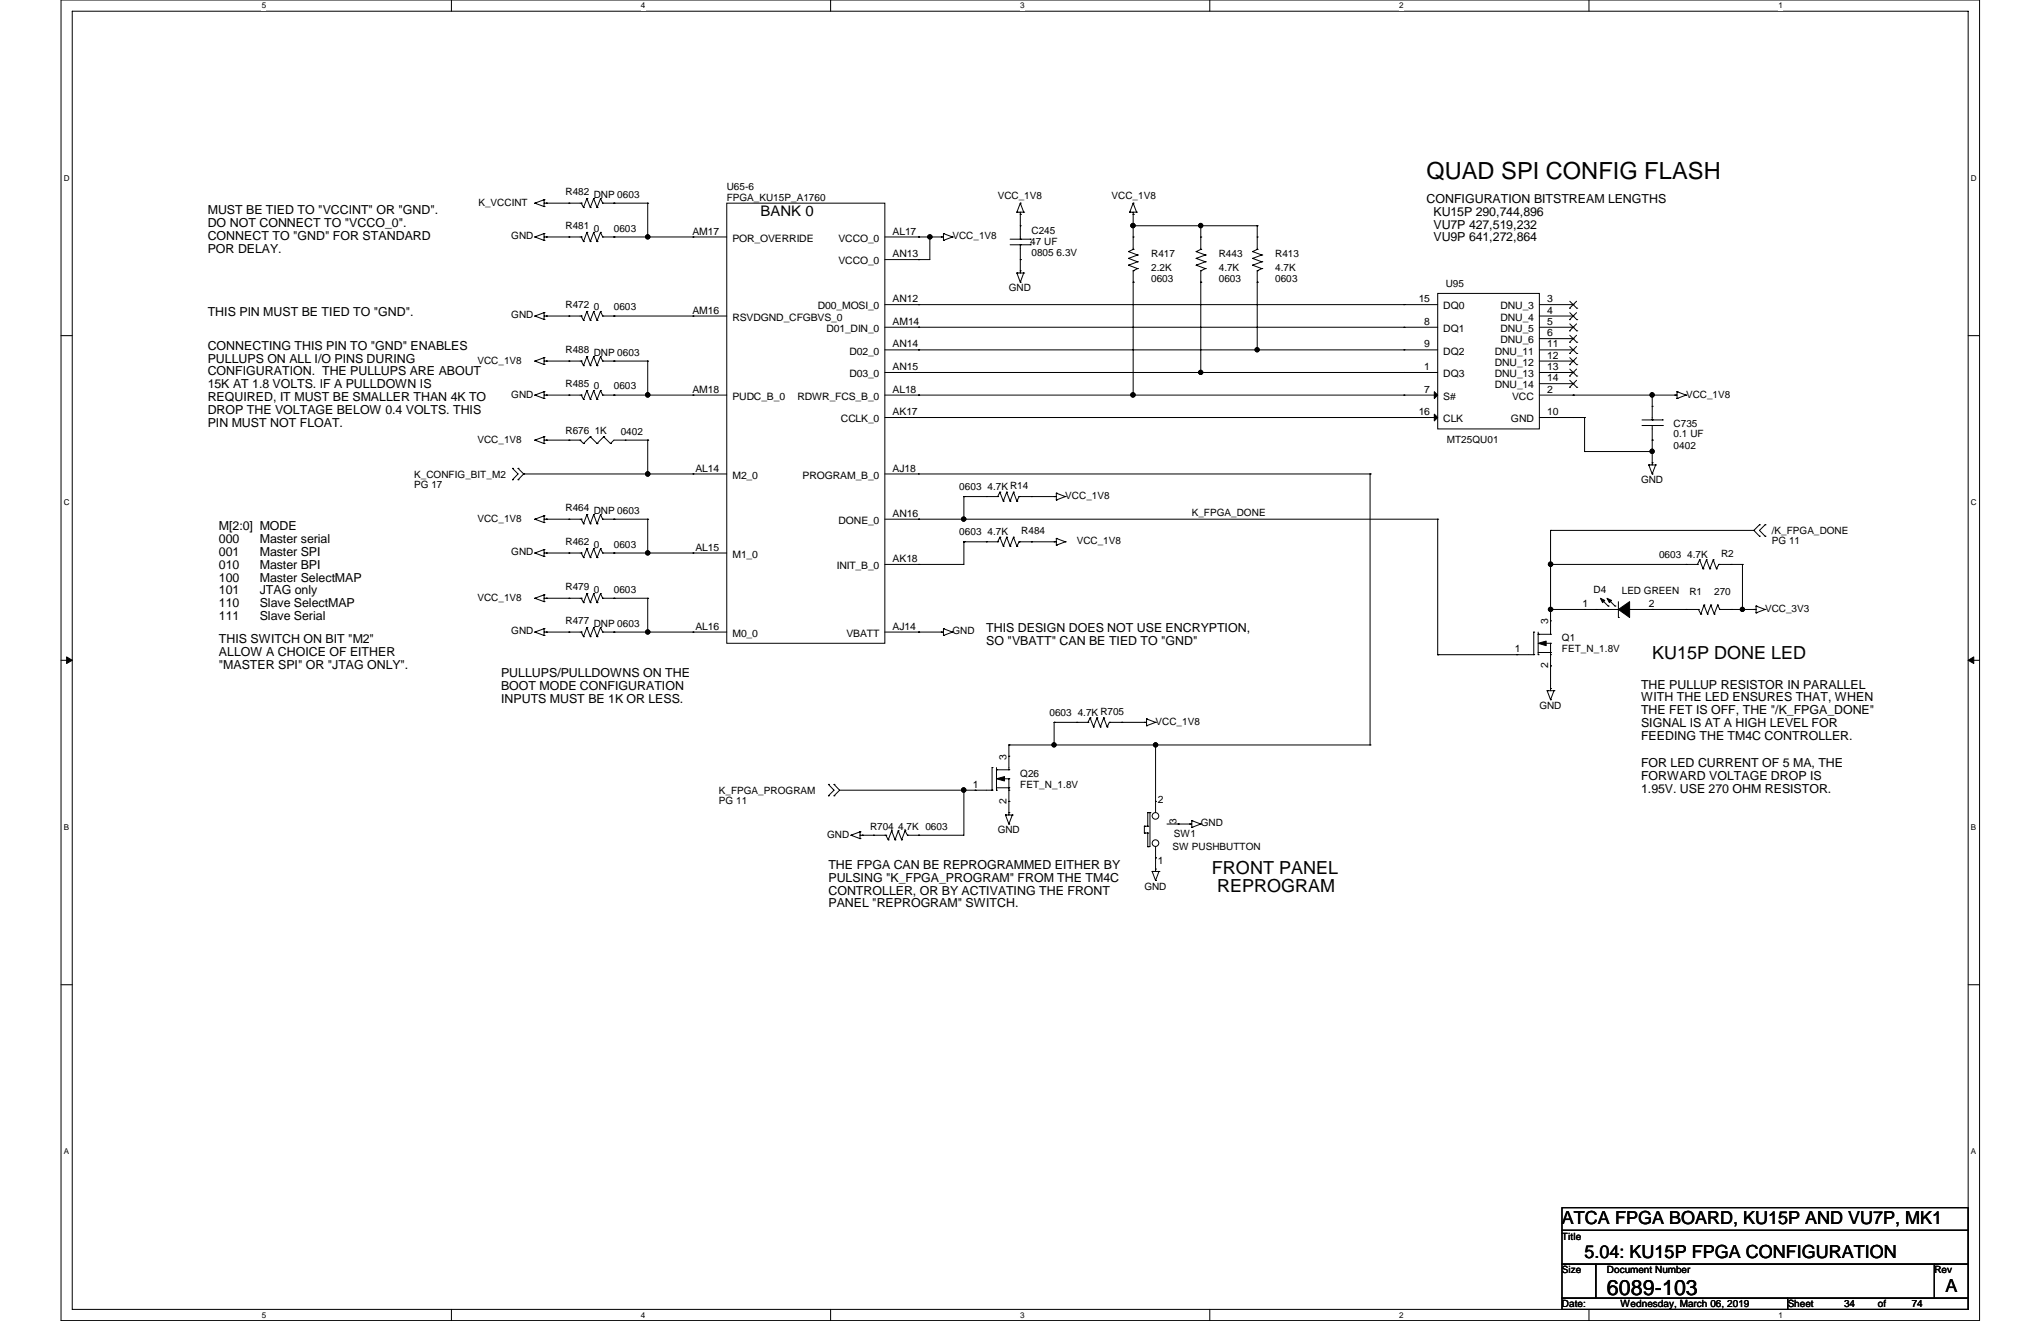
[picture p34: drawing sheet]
<svg xmlns="http://www.w3.org/2000/svg" width="432mm" height="279mm" viewBox="0 0 432 279" stroke-linecap="round" stroke-linejoin="round" font-family="sans-serif">
<defs><g id="words">
<text font-size="5" x="301.8" y="37.9">QUAD SPI CONFIG FLASH</text>
<text font-size="4.5" x="340" y="273.9">6089-103</text>
<g font-size="3.8">
<text x="349.5" y="139.4">KU15P DONE LED</text>
<text x="256.4" y="184.8">FRONT PANEL</text>
<text x="257.5" y="188.8">REPROGRAM</text>
<text x="330.5" y="258.8">ATCA FPGA BOARD, KU15P AND VU7P, MK1</text>
<text x="335.2" y="266">5.04: KU15P FPGA CONFIGURATION</text>
<text x="411.6" y="273.2">A</text>
</g>
<text font-size="3.1" x="160.9" y="45.8">BANK 0</text>
<g font-size="2.6">
<text x="43.9" y="45.3">MUST BE TIED TO &quot;VCCINT&quot; OR &quot;GND&quot;.</text>
<text x="301.8" y="42.9">CONFIGURATION BITSTREAM LENGTHS</text>
<text x="303.3" y="45.6">KU15P 290,744,896</text>
<text x="43.9" y="48">DO NOT CONNECT TO &quot;VCCO_0&quot;.</text>
<text x="43.9" y="50.8">CONNECT TO &quot;GND&quot; FOR STANDARD</text>
<text x="43.9" y="53.5">POR DELAY.</text>
<text x="303.3" y="48.3">VU7P 427,519,232</text>
<text x="303.3" y="51.1">VU9P 641,272,864</text>
<text x="43.9" y="66.8">THIS PIN MUST BE TIED TO &quot;GND&quot;.</text>
<text x="43.9" y="74">CONNECTING THIS PIN TO &quot;GND&quot; ENABLES</text>
<text x="43.9" y="76.7">PULLUPS ON ALL I/O PINS DURING</text>
<text x="43.9" y="79.4">CONFIGURATION. THE PULLUPS ARE ABOUT</text>
<text x="43.9" y="82.1">15K AT 1.8 VOLTS. IF A PULLDOWN IS</text>
<text x="43.9" y="84.8">REQUIRED, IT MUST BE SMALLER THAN 4K TO</text>
<text x="43.9" y="87.5">DROP THE VOLTAGE BELOW 0.4 VOLTS. THIS</text>
<text x="43.9" y="90.3">PIN MUST NOT FLOAT.</text>
<text x="46.3" y="112.2">M[2:0] MODE</text>
<text x="46.3" y="114.9">000</text>
<text x="46.3" y="117.6">001</text>
<text x="54.9" y="114.9">Master serial</text>
<text x="54.9" y="117.6">Master SPI</text>
<text x="46.3" y="120.3">010</text>
<text x="46.3" y="123">100</text>
<text x="46.3" y="125.7">101</text>
<text x="54.9" y="120.3">Master BPI</text>
<text x="54.9" y="123">Master SelectMAP</text>
<text x="54.9" y="125.7">JTAG only</text>
<text x="46.3" y="128.4">110</text>
<text x="46.3" y="131.1">111</text>
<text x="54.9" y="128.4">Slave SelectMAP</text>
<text x="54.9" y="131.1">Slave Serial</text>
<text x="46.3" y="136.1">THIS SWITCH ON BIT &quot;M2&quot;</text>
<text x="208.7" y="133.7">THIS DESIGN DOES NOT USE ENCRYPTION,</text>
<text x="208.7" y="136.4">SO &quot;VBATT&quot; CAN BE TIED TO &quot;GND&quot;</text>
<text x="46.3" y="138.8">ALLOW A CHOICE OF EITHER</text>
<text x="46.3" y="141.5">&quot;MASTER SPI&quot; OR &quot;JTAG ONLY&quot;.</text>
<text x="106" y="143.2">PULLUPS/PULLDOWNS ON THE</text>
<text x="106" y="145.9">BOOT MODE CONFIGURATION</text>
<text x="106" y="148.6">INPUTS MUST BE 1K OR LESS.</text>
<text x="347.2" y="145.6">THE PULLUP RESISTOR IN PARALLEL</text>
<text x="347.2" y="148.3">WITH THE LED ENSURES THAT, WHEN</text>
<text x="347.2" y="151">THE FET IS OFF, THE &quot;/K_FPGA_DONE&quot;</text>
<text x="347.2" y="153.8">SIGNAL IS AT A HIGH LEVEL FOR</text>
<text x="347.2" y="156.5">FEEDING THE TM4C CONTROLLER.</text>
<text x="347.2" y="162.3">FOR LED CURRENT OF 5 MA, THE</text>
<text x="347.2" y="165">FORWARD VOLTAGE DROP IS</text>
<text x="347.2" y="167.7">1.95V. USE 270 OHM RESISTOR.</text>
<text x="175.3" y="183.8">THE FPGA CAN BE REPROGRAMMED EITHER BY</text>
<text x="175.3" y="186.5">PULSING &quot;K_FPGA_PROGRAM&quot; FROM THE TM4C</text>
<text x="175.3" y="189.2">CONTROLLER, OR BY ACTIVATING THE FRONT</text>
<text x="175.3" y="191.9">PANEL &quot;REPROGRAM&quot; SWITCH.</text>
</g>
<g font-size="2.2">
<text x="146.5" y="49.6">AM17</text>
<text x="154.9" y="51.1">POR_OVERRIDE</text>
<text x="177.4" y="51.1">VCCO_0</text>
<text x="188.8" y="49.6">AL17</text>
<text x="177.4" y="55.9">VCCO_0</text>
<text x="188.8" y="54.4">AN13</text>
<text x="173" y="65.4">D00_MOSI_0</text>
<text x="188.8" y="63.9">AN12</text>
<text x="300.1" y="63.9">15</text>
<text x="305.4" y="65.4">DQ0</text>
<text x="317.4" y="65.4">DNU_3</text>
<text x="327.3" y="63.9">3</text>
<text x="146.5" y="66.3">AM16</text>
<text x="154.9" y="67.9">RSVDGND_CFGBVS_0</text>
<text x="174.8" y="70.2">D01_DIN_0</text>
<text x="188.8" y="68.7">AM14</text>
<text x="301.3" y="68.7">8</text>
<text x="305.4" y="70.2">DQ1</text>
<text x="317.4" y="67.9">DNU_4</text>
<text x="317.4" y="70.2">DNU_5</text>
<text x="327.3" y="66.3">4</text>
<text x="327.3" y="68.7">5</text>
<text x="327.3" y="71.1">6</text>
<text x="179.7" y="75">D02_0</text>
<text x="188.8" y="73.5">AN14</text>
<text x="301.3" y="73.5">9</text>
<text x="305.4" y="75">DQ2</text>
<text x="316.2" y="75">DNU_11</text>
<text x="316.2" y="77.4">DNU_12</text>
<text x="317.4" y="72.6">DNU_6</text>
<text x="327.3" y="73.5">11</text>
<text x="327.3" y="75.9">12</text>
<text x="146.5" y="83.1">AM18</text>
<text x="179.7" y="79.8">D03_0</text>
<text x="188.8" y="78.3">AN15</text>
<text x="188.8" y="83.1">AL18</text>
<text x="301.3" y="78.3">1</text>
<text x="301.3" y="83.1">7</text>
<text x="305.4" y="79.8">DQ3</text>
<text x="316.2" y="79.8">DNU_13</text>
<text x="316.2" y="82.2">DNU_14</text>
<text x="327.3" y="83.1">2</text>
<text x="327.3" y="78.3">13</text>
<text x="327.3" y="80.6">14</text>
<text x="154.9" y="84.6">PUDC_B_0</text>
<text x="168.7" y="84.6">RDWR_FCS_B_0</text>
<text x="177.9" y="89.3">CCLK_0</text>
<text x="188.8" y="87.8">AK17</text>
<text x="300.1" y="87.8">16</text>
<text x="305.4" y="84.6">S#</text>
<text x="305.4" y="89.3">CLK</text>
<text x="319.7" y="89.3">GND</text>
<text x="319.9" y="84.6">VCC</text>
<text x="327.3" y="87.8">10</text>
<text x="147.1" y="99.7">AL14</text>
<text x="154.9" y="101.3">M2_0</text>
<text x="169.8" y="101.3">PROGRAM_B_0</text>
<text x="188.8" y="99.7">AJ18</text>
<text x="177.4" y="110.8">DONE_0</text>
<text x="188.8" y="109.3">AN16</text>
<text x="147.1" y="116.5">AL15</text>
<text x="154.9" y="118">M1_0</text>
<text x="188.8" y="118.9">AK18</text>
<text x="177" y="120.4">INIT_B_0</text>
<text x="334.8" y="128.4">1</text>
<text x="348.8" y="128.4">2</text>
<text x="147.1" y="133.2">AL16</text>
<text x="154.9" y="134.7">M0_0</text>
<text x="179.1" y="134.7">VBATT</text>
<text x="188.8" y="133.2">AJ14</text>
<text x="320.5" y="138">1</text>
<text x="327.5" y="132" transform="rotate(-90 327.5 132)">3</text>
<text x="327.5" y="141.4" transform="rotate(-90 327.5 141.4)">2</text>
<text x="212.9" y="160.7" transform="rotate(-90 212.9 160.7)">3</text>
<text x="205.8" y="166.6">1</text>
<text x="212.9" y="170" transform="rotate(-90 212.9 170)">2</text>
<text x="245" y="169.8">2</text>
<text x="245" y="182.7">1</text>
</g>
<g font-size="2.1">
<text x="119.6" y="41.3">R482 DNP 0603</text>
<text x="153.8" y="40.1">U65-6</text>
<text x="101.2" y="43.5">K_VCCINT</text>
<text x="153.8" y="42.5">FPGA_KU15P_A1760</text>
<text x="211.1" y="42">VCC_1V8</text>
<text x="235.2" y="42">VCC_1V8</text>
<text x="108.2" y="50.6">GND</text>
<text x="119.6" y="48.5">R481</text>
<text x="125.6" y="49">0</text>
<text x="129.9" y="49">0603</text>
<text x="201.5" y="50.6">VCC_1V8</text>
<text x="218" y="51.8">47 UF</text>
<text x="218.2" y="49.4">C245</text>
<text x="218.2" y="54.2">0805 6.3V</text>
<text x="243.5" y="54.4">R417</text>
<text x="243.5" y="57.3">2.2K</text>
<text x="243.5" y="59.7">0603</text>
<text x="257.9" y="54.4">R443</text>
<text x="257.9" y="57.3">4.7K</text>
<text x="257.9" y="59.7">0603</text>
<text x="269.8" y="54.4">R413</text>
<text x="269.8" y="57.3">4.7K</text>
<text x="269.8" y="59.7">0603</text>
<text x="119.6" y="65.2">R472</text>
<text x="125.6" y="65.7">0</text>
<text x="129.9" y="65.7">0603</text>
<text x="213.4" y="61.6">GND</text>
<text x="305.9" y="60.7">U95</text>
<text x="108.2" y="67.4">GND</text>
<text x="101" y="76.9">VCC_1V8</text>
<text x="119.6" y="74.8">R488 DNP 0603</text>
<text x="119.6" y="81.9">R485</text>
<text x="125.6" y="82.4">0</text>
<text x="129.9" y="82.4">0603</text>
<text x="108.2" y="84.1">GND</text>
<text x="356.7" y="84.1">VCC_1V8</text>
<text x="101" y="93.6">VCC_1V8</text>
<text x="119.6" y="91.7">R676 1K</text>
<text x="131.3" y="91.9">0402</text>
<text x="306.1" y="93.6">MT25QU01</text>
<text x="354.1" y="90.3">C735</text>
<text x="354.1" y="92.4">0.1 UF</text>
<text x="354.1" y="95">0402</text>
<text x="87.6" y="101">K_CONFIG_BIT_M2</text>
<text x="87.6" y="103.2">PG 17</text>
<text x="202.9" y="103.6">0603</text>
<text x="208.9" y="103.6">4.7K R14</text>
<text x="225.4" y="105.5">VCC_1V8</text>
<text x="347.2" y="102.2">GND</text>
<text x="101" y="110.3">VCC_1V8</text>
<text x="119.6" y="108.2">R464 DNP 0603</text>
<text x="202.9" y="113.2">0603</text>
<text x="208.9" y="113.2">4.7K</text>
<text x="216.1" y="112.9">R484</text>
<text x="252.1" y="109.1">K_FPGA_DONE</text>
<text x="374.9" y="112.9">/K_FPGA_DONE</text>
<text x="108.2" y="117.5">GND</text>
<text x="119.6" y="115.4">R462</text>
<text x="125.6" y="115.8">0</text>
<text x="129.9" y="115.8">0603</text>
<text x="227.8" y="115.1">VCC_1V8</text>
<text x="351" y="118">0603</text>
<text x="357" y="118">4.7K</text>
<text x="364.1" y="117.7">R2</text>
<text x="374.9" y="115.1">PG 11</text>
<text x="119.6" y="124.9">R479</text>
<text x="125.6" y="125.3">0</text>
<text x="129.9" y="125.3">0603</text>
<text x="337.1" y="125.3">D4</text>
<text x="343.1" y="125.6">LED GREEN</text>
<text x="357.4" y="125.9">R1</text>
<text x="362.7" y="125.9">270</text>
<text x="101" y="127">VCC_1V8</text>
<text x="373.4" y="129.4">VCC_3V3</text>
<text x="108.2" y="134.2">GND</text>
<text x="119.6" y="132">R477 DNP 0603</text>
<text x="201.5" y="134.2">GND</text>
<text x="330.5" y="135.6">Q1</text>
<text x="330.5" y="138">FET_N_1.8V</text>
<text x="325.7" y="149.9">GND</text>
<text x="222" y="151.4">0603</text>
<text x="228" y="151.4">4.7K R705</text>
<text x="244.5" y="153.3">VCC_1V8</text>
<text x="152.1" y="167.9">K_FPGA_PROGRAM</text>
<text x="215.9" y="164.3">Q26</text>
<text x="215.9" y="166.7">FET_N_1.8V</text>
<text x="152.1" y="170">PG 11</text>
<text x="175" y="177.2">GND</text>
<text x="184.1" y="175.5">R704 4.7K 0603</text>
<text x="211.1" y="176.2">GND</text>
<text x="248.1" y="179.8">SW PUSHBUTTON</text>
<text x="248.3" y="177">SW1</text>
<text x="248.9" y="174.3" transform="rotate(-90 248.9 174.3)">3</text>
<text x="254" y="174.8">GND</text>
<text x="242.1" y="188.2">GND</text>
<text x="330.5" y="262.2">Title</text>
<text x="330.5" y="269.3">Size</text>
<text x="340" y="269.3">Document Number</text>
<text x="409.2" y="269.3">Rev</text>
<text x="330.5" y="276.5">Date:</text>
<text x="342.9" y="276.5">Wednesday, March 06, 2019</text>
<text x="378.2" y="276.5">Sheet</text>
<text x="390.1" y="276.5">34</text>
<text x="397.3" y="276.5">of</text>
<text x="404.5" y="276.5">74</text>
</g>
<g font-size="1.7">
<text x="55.4" y="1.8">5</text>
<text x="135.6" y="1.8">4</text>
<text x="215.8" y="1.8">3</text>
<text x="296" y="1.8">2</text>
<text x="376.3" y="1.8">1</text>
<text x="13.5" y="38.2">D</text>
<text x="417" y="38.2">D</text>
<text x="13.5" y="106.8">C</text>
<text x="417" y="106.8">C</text>
<text x="13.5" y="175.5">B</text>
<text x="417" y="175.5">B</text>
<text x="13.5" y="244.1">A</text>
<text x="417" y="244.1">A</text>
<text x="55.4" y="278.7">5</text>
<text x="135.6" y="278.7">4</text>
<text x="215.8" y="278.7">3</text>
<text x="296" y="278.7">2</text>
<text x="376.3" y="278.7">1</text>
</g>
</g></defs>
<path d="M12.9 0h405.9v279.3h-405.9zM15.3 2.4h401.1v274.5h-401.1z" fill="none" stroke="#000" stroke-width=".21"/>
<g fill="#fff">
<path d="M55.4 .3h.9v1.9h-.9z"/>
<path d="M55.4 277.2h.9v1.9h-.9z"/>
</g>
<path d="M95.5 0v2.4M95.5 276.9v2.4" fill="none" stroke="#000" stroke-width=".21"/>
<g fill="#fff">
<path d="M135.6 .3h.9v1.9h-.9z"/>
<path d="M135.6 277.2h.9v1.9h-.9z"/>
</g>
<path d="M175.7 0v2.4M175.7 276.9v2.4" fill="none" stroke="#000" stroke-width=".21"/>
<g fill="#fff">
<path d="M215.8 .3h.9v1.9h-.9z"/>
<path d="M215.8 277.2h.9v1.9h-.9z"/>
</g>
<path d="M255.9 0v2.4M255.9 276.9v2.4" fill="none" stroke="#000" stroke-width=".21"/>
<g fill="#fff">
<path d="M296 .3h1v1.9h-1z"/>
<path d="M296 277.2h1v1.9h-1z"/>
</g>
<path d="M336.2 0v2.4M336.2 276.9v2.4" fill="none" stroke="#000" stroke-width=".21"/>
<g fill="#fff">
<path d="M376.3 .3h.9v1.9h-.9z"/>
<path d="M376.3 277.2h.9v1.9h-.9z"/>
<path d="M13.5 36.7h1.2v1.9h-1.2z"/>
<path d="M417 36.7h1.2v1.9h-1.2z"/>
<path d="M13.5 105.3h1.2v1.9h-1.2z"/>
<path d="M417 105.3h1.2v1.9h-1.2z"/>
</g>
<path d="M12.9 71h2.4M416.4 71h2.4" fill="none" stroke="#000" stroke-width=".21"/>
<g fill="#fff">
<path d="M13.5 173.9h1.1v2h-1.1z"/>
<path d="M417 173.9h1.1v2h-1.1z"/>
</g>
<path d="M12.9 139.7h2.4M416.4 139.7h2.4" fill="none" stroke="#000" stroke-width=".21"/>
<path d="M14.1 138.9v1.4l1.2-.6zM416.4 139.7l1.2 .6v-1.4z" fill="#000" stroke="#000" stroke-width=".21"/>
<g fill="#fff">
<path d="M13.5 242.6h1.1v1.9h-1.1z"/>
<path d="M417 242.6h1.1v1.9h-1.1z"/>
</g>
<g fill="none" stroke="#000" stroke-width=".21">
<path d="M113.2 43h.1M113.2 50.1h.1M113.2 43l1.9 .7M113.2 50.1l1.9 .7M115.1 43.7h.1M115.1 42.2h.1M115.1 49.4h.1M115.1 50.8h.1M115.1 42.2v1.5M115.1 49.4v1.4M115.1 42.2l-1.9 .8M115.1 50.1h7.9"/>
<path d="M115.1 49.4l-1.9 .7M115.6 43h.1M115.6 50.1h.1M120.4 43h.1M120.4 50.1h.1M123 43h.1M123 50.1h.1M123 43h-7.9M123 43l.4 .9M123 50.1l.4 1M123.4 43.9h.1M123.4 51.1h.1"/>
<path d="M124.2 42h.1M124.2 42l-.8 1.9M124.2 42l.7 1.9M124.2 49.1h.1M124.2 49.1l-.8 2M124.2 49.1l.7 2M124.9 43.9h.1M124.9 51.1h.1M125.6 42h.1M125.6 49.1h.1M125.6 42l-.7 1.9M125.6 42l.7 1.9"/>
<path d="M125.6 49.1l-.7 2M125.6 49.1l.7 2M126.3 43.9h.1M126.3 51.1h.1M127 42h.1M127 42l-.7 1.9M127 42l.5 1M127 49.1h.1M127 49.1l-.7 2M127 49.1l.5 1M127.5 43h.1M127.5 50.1h.1"/>
<path d="M127.5 43h9.5M127.5 50.1h26.3M129.9 43h.1M129.9 50.1h.1M137 43h.1M137 50.1h.1M137 43v7.1M146.6 50.1h.1M153.8 43h33.4v93.1h-33.4zM194.4 50.1h.1M194.4 54.9h.1M196.7 50.1h.1"/>
<path d="M196.7 50.1v4.8h-9.5M199.1 50.1h.1M199.6 49.4h.1M199.6 50.8h.1M199.6 50.1h-12.4M199.6 49.4v1.4M199.6 49.4l1.9 .7M201.5 50.1h.1M201.5 50.1l-1.9 .7M213.7 51.8h4.3M213.7 50.6h4.3M215.1 44.9h.1"/>
<path d="M215.1 57.7h.1M215.1 44.9h1.5M215.1 57.7h1.5M215.1 57.7l.8 2M215.9 45.3h.1M215.9 43h.1M215.9 57.3h.1M215.9 59.7h.1M215.9 44.9v5.7M215.9 43l-.8 1.9M215.9 43l.7 1.9M215.9 50.6h.1"/>
<path d="M215.9 51.8h.1M215.9 47.8h.1M215.9 54.9h.1M215.9 51.8v5.9M216.6 44.9h.1M216.6 57.7h.1M216.6 57.7l-.7 2M218 51.8h.1M218 50.6h.1M238.8 53.2h.1M238.8 54.7h.1M238.8 56.1h.1"/>
<path d="M238.8 53.2l1.9 .7M238.8 54.7l1.9 .7M238.8 56.1l1.9 .7M239 44.9h.1M239 44.9h1.5M239.7 45.3h.1M239.7 43h.1M239.7 44.9v7.8M239.7 43l-.7 1.9M239.7 43l.8 1.9M239.7 57.3h.1M239.7 52.7h.1"/>
<path d="M239.7 59.7h.1M239.7 50.1h.1M239.7 57.3v26.3M239.7 52.7l-.9 .5M239.7 47.8h.1M239.7 47.8h26.3M240.5 44.9h.1M240.7 53.9h.1M240.7 55.4h.1M240.7 56.8h.1M240.7 53.9l-1.9 .8M240.7 55.4l-1.9 .7"/>
<path d="M240.7 56.8l-1 .5M253.1 53.2h.1M253.1 54.7h.1M253.1 56.1h.1M253.1 53.2l1.9 .7M253.1 54.7l1.9 .7M253.1 56.1l1.9 .7M254 57.3h.1M254 52.7h.1M254 59.7h.1M254 50.1h.1M254 52.7l-.9 .5"/>
<path d="M254 57.3v21.5M254 47.8h.1M254 47.8v4.9M255 53.9h.1M255 55.4h.1M255 56.8h.1M255 53.9l-1.9 .8M255 55.4l-1.9 .7M255 56.8l-1 .5M265 53.2h.1M265 54.7h.1M265 56.1h.1"/>
<path d="M265 53.2l2 .7M265 54.7l2 .7M265 56.1l2 .7M266 47.8h.1M266 47.8v4.9M266 57.3h.1M266 52.7h.1M266 59.7h.1M266 50.1h.1M266 52.7l-1 .5M266 57.3v16.7M267 53.9h.1"/>
<path d="M267 55.4h.1M267 56.8h.1M267 53.9l-2 .8M267 55.4l-2 .7M267 56.8l-1 .5M113.2 66.8h.1M113.2 76.4h.1M113.2 66.8l1.9 .8M113.2 76.4l1.9 .7M115.1 66.1h.1M115.1 67.6h.1M115.1 75.6h.1"/>
<path d="M115.1 77.1h.1M115.1 66.1v1.5M115.1 75.6v1.5M115.1 66.1l-1.9 .7M115.1 75.6l-1.9 .8M115.6 66.8h.1M115.6 76.4h.1M120.4 66.8h.1M120.4 76.4h.1M123 66.8h.1M123 66.8h-7.9M123 66.8l.4 1"/>
<path d="M123 76.4h.1M123 76.4h-7.9M123 76.4l.4 .9M123.4 67.8h.1M123.4 77.3h.1M124.2 65.9h.1M124.2 65.9l-.8 1.9M124.2 65.9l.7 1.9M124.2 75.4h.1M124.2 75.4l-.8 1.9M124.2 75.4l.7 1.9M124.9 77.3h.1"/>
<path d="M124.9 67.8h.1M125.6 65.9h.1M125.6 65.9l-.7 1.9M125.6 65.9l.7 1.9M125.6 75.4h.1M125.6 75.4l-.7 1.9M125.6 75.4l.7 1.9M126.3 67.8h.1M126.3 77.3h.1M127 75.4h.1M127 75.4l-.7 1.9M127 75.4l.5 1"/>
<path d="M127 65.9h.1M127 65.9l-.7 1.9M127 65.9l.5 .9M127.5 66.8h26.3M127.5 76.4h9.5M127.5 76.4h.1M127.5 66.8h.1M129.9 66.8h.1M129.9 76.4h.1M137 76.4h.1M137 76.4v7.2M146.6 66.8h.1"/>
<path d="M187.2 64.4h117M187.2 69.2h117M187.2 74h117M187.2 78.8h117M194.4 64.4h.1M194.4 69.2h.1M194.4 74h.1M194.4 78.8h.1M254 78.8h.1M266 74h.1M297 64.4h.1M297 69.2h.1"/>
<path d="M297 74h.1M297 78.8h.1M304.2 62.1h21.5v28.6h-21.5zM325.7 66.8h7.1M325.7 76.4h7.1M325.7 64.4h7.1M325.7 69.2h7.1M325.7 74h7.1M325.7 78.8h7.1M325.7 71.6h7.1M332.1 65.2h.1M332.1 67.6h.1"/>
<path d="M332.1 70h.1M332.1 72.4h.1M332.1 74.8h.1M332.1 77.1h.1M332.1 79.5h.1M332.1 63.7l1.5 1.5M332.1 66.1l1.5 1.5M332.1 68.5l1.5 1.5M332.1 70.9l1.5 1.5M332.1 73.3l1.5 1.5M332.1 75.6l1.5 1.5M332.1 78.1l1.5 1.4"/>
<path d="M332.8 64.4h.1M332.8 66.8h.1M332.8 69.2h.1M332.8 71.6h.1M332.8 74h.1M332.8 76.4h.1M332.8 78.8h.1M333.5 63.7l-1.4 1.5M333.5 66.1l-1.4 1.5M333.5 68.5l-1.4 1.5M333.5 70.9l-1.4 1.5M333.5 73.3l-1.4 1.5"/>
<path d="M333.5 75.6l-1.4 1.5M333.5 78.1l-1.4 1.4M333.6 65.2h.1M333.6 67.6h.1M333.6 70h.1M333.6 72.4h.1M333.6 74.8h.1M333.6 77.1h.1M333.6 79.5h.1M108.4 99.1h.1M108.4 99.1l1.2 1.1-1.2 1.3M109.6 99.1h.1"/>
<path d="M109.6 99.1l1.2 1.1M113.2 83.6h.1M113.2 93.1h.1M113.2 83.6l1.9 .7M113.2 93.1l1.9 .7M115.1 82.8h.1M115.1 84.3h.1M115.1 92.4h.1M115.1 93.8h.1M115.1 82.8v1.5M115.1 92.4v1.4M115.1 83.6h7.9"/>
<path d="M115.1 82.8l-1.9 .8M115.1 93.1h7.6M115.1 92.4l-1.9 .7M115.6 83.6h.1M115.6 93.1h.1M120.4 83.6h.1M120.4 93.1h.1M122.7 93.1h.1M122.7 93.1l.7 .7M123 83.6h.1M123 83.6l.4 .9M123.4 93.8h.1"/>
<path d="M123.4 84.5h.1M124.2 82.6h.1M124.2 82.6l-.8 1.9M124.2 82.6l.7 1.9M124.9 84.5h.1M124.9 92.4h.1M124.9 92.4l1.4 1.4M124.9 92.4l-1.5 1.4M125.6 82.6h.1M125.6 82.6l-.7 1.9M125.6 82.6l.7 1.9M126.3 93.8h.1"/>
<path d="M126.3 84.5h.1M127 82.6h.1M127 82.6l-.7 1.9M127 82.6l.5 1M127.5 83.6h.1M127.5 83.6h26.3M127.7 92.4h.1M127.7 92.4l1.5 1.4M127.7 92.4l-1.4 1.4M129.2 93.8h.1M129.9 83.6h.1M132.3 93.1h.1"/>
<path d="M137 83.6h.1M137 93.1h.1M137 93.1v7.1M137 93.1h-7.1l-.7 .7M146.6 83.6h.1M187.2 83.6h117M187.2 88.3h117M194.4 88.3h.1M194.4 83.6h.1M239.7 83.6h.1M297 83.6h.1M297 88.3h.1"/>
<path d="M325.7 81.2h7.1M332.1 81.9h.1M332.1 80.4l1.5 1.5M332.8 83.6h.1M332.8 88.3h.1M332.8 81.2h.1M333.5 80.4l-1.4 1.5M333.6 81.9h.1M335.2 88.3h.1M335.2 95.5h.1M335.2 88.3h-9.5M335.2 88.3v7.2"/>
<path d="M335.2 95.5h14.3M347.4 90h4.3M347.4 88.8h4.3M348.8 98.3h.1M348.8 98.3h1.5M348.8 98.3l.7 1.9M349.5 97.9h.1M349.5 88.8h.1M349.5 90h.1M349.5 90v8.3M349.5 85.9h.1M349.5 93.1h.1"/>
<path d="M349.5 83.6h.1M349.5 95.5h.1M349.5 83.6v5.2M350.3 98.3h.1M350.3 98.3l-.8 1.9M351.7 90h.1M351.7 88.8h.1M354.3 83.6h.1M354.8 82.8h.1M354.8 84.3h.1M354.8 83.6h-29.1M354.8 82.8v1.5"/>
<path d="M354.8 82.8l1.9 .8M356.7 83.6h.1M356.7 83.6l-1.9 .7M108.4 101.5h.1M109.6 101.5h.1M110.8 100.2h.1M110.8 100.2l-1.2 1.3M113.2 109.8h.1M113.2 117h.1M113.2 109.8l1.9 .7M113.2 117l1.9 .7M115.1 109.1h.1"/>
<path d="M115.1 110.5h.1M115.1 116.2h.1M115.1 117.7h.1M115.1 109.1v1.4M115.1 116.2v1.5M115.1 109.1l-1.9 .7M115.1 116.2l-1.9 .8M115.6 109.8h.1M115.6 117h.1M120.4 109.8h.1M120.4 117h.1M123 109.8h.1"/>
<path d="M123 109.8h-7.9M123 109.8l.4 1M123 117h.1M123 117h-7.9M123 117l.4 .9M123.4 110.8h.1M123.4 117.9h.1M124.2 116h.1M124.2 116l-.8 1.9M124.2 116l.7 1.9M124.2 108.8h.1M124.2 108.8l-.8 2"/>
<path d="M124.2 108.8l.7 2M124.9 117.9h.1M124.9 110.8h.1M125.6 108.8h.1M125.6 108.8l-.7 2M125.6 108.8l.7 2M125.6 116h.1M125.6 116l-.7 1.9M125.6 116l.7 1.9M126.3 110.8h.1M126.3 117.9h.1M127 116h.1"/>
<path d="M127 116l-.7 1.9M127 116l.5 1M127 108.8h.1M127 108.8l-.7 2M127 108.8l.5 1M127.5 109.8h.1M127.5 117h.1M127.5 109.8h9.5M127.5 117h26.3M129.9 109.8h.1M129.9 117h.1M137 100.2h.1"/>
<path d="M137 109.8h.1M137 117h.1M137 109.8v7.2M146.6 117h.1M146.6 100.2h.1M153.8 100.2h-43M187.2 109.8h117M194.4 109.8h.1M194.4 119.4h.1M194.4 100.2h.1M203.9 114.6h.1M203.9 114.6h7.2"/>
<path d="M203.9 114.6v4.8h-16.7M203.9 105h.1M203.9 105v4.8M208.7 105h.1M208.7 114.6h.1M211.1 114.6h.1M211.1 105h-7.2M211.1 105h.1M211.5 113.6h.1M211.5 113.6l.8 1.9M211.5 113.6l-.4 1M211.5 104.1h.1"/>
<path d="M211.5 104.1l.8 1.9M211.5 104.1l-.4 .9M212.3 115.5h.1M212.3 106h.1M213 113.6h.1M213 113.6l.7 1.9M213 113.6l-.7 1.9M213 104.1h.1M213 104.1l.7 1.9M213 104.1l-.7 1.9M213.7 115.5h.1M213.7 106h.1"/>
<path d="M214.4 113.6h.1M214.4 113.6l.7 1.9M214.4 113.6l-.7 1.9M214.4 104.1h.1M214.4 104.1l.7 1.9M214.4 104.1l-.7 1.9M215.1 115.5h.1M215.1 106h.1M215.6 114.6h.1M215.6 114.6h7.9M215.6 114.6l-.5 .9M215.6 105h.1"/>
<path d="M215.6 105h7.9M215.6 105l-.5 1M218.2 105h.1M218.2 114.6h.1M223 105h.1M223 114.6h.1M223.5 104.3h.1M223.5 105.7h.1M223.5 113.9h.1M223.5 115.3h.1M223.5 104.3v1.4M223.5 113.9v1.4"/>
<path d="M223.5 104.3l1.9 .7M223.5 113.9l1.9 .7M225.4 105h.1M225.4 114.6h.1M225.4 105l-1.9 .7M225.4 114.6l-1.9 .7M289.9 100.2v57.4M289.9 100.2h.1M289.9 100.2h-102.7M304.2 109.8v28.7M304.2 109.8h.1M328 119.4h.1"/>
<path d="M328 112.2h.1M328 112.2v22M328 112.2h43.1M349.5 100.2h.1M356.7 119.4h.1M359.1 119.4h.1M359.1 119.4h-31.1M359.6 118.4h.1M359.6 118.4l.7 1.9M359.6 118.4l-.5 1M361 118.4h.1M361 118.4l.7 1.9"/>
<path d="M361 118.4l-.7 1.9M362.5 118.4h.1M362.5 118.4l.6 1.9M362.5 118.4l-.8 1.9M363.6 119.4h.1M363.6 119.4l-.5 .9M366.3 119.4h.1M368.6 119.4h.1M368.6 119.4h-5M368.6 119.4v9.5M371.1 112.2l1.1 1.2M372.2 111h.1"/>
<path d="M372.2 113.4h.1M372.2 111l-1.1 1.2M373.4 113.4h.1M373.4 111h.1M373.4 111l-1.2 1.2 1.2 1.2M113.2 126.5h.1M113.2 133.7h.1M113.2 126.5l1.9 .8M113.2 133.7l1.9 .7M115.1 125.8h.1M115.1 127.3h.1M115.1 133h.1"/>
<path d="M115.1 134.4h.1M115.1 125.8v1.5M115.1 133v1.4M115.1 125.8l-1.9 .7M115.1 133l-1.9 .7M115.6 126.5h.1M115.6 133.7h.1M120.4 126.5h.1M120.4 133.7h.1M123 133.7h.1M123 133.7h-7.9M123 133.7l.4 1"/>
<path d="M123 126.5h.1M123 126.5h-7.9M123 126.5l.4 1M123.4 134.7h.1M123.4 127.5h.1M124.2 132.7h.1M124.2 132.7l-.8 2M124.2 132.7l.7 2M124.2 125.6h.1M124.2 125.6l-.8 1.9M124.2 125.6l.7 1.9M124.9 134.7h.1"/>
<path d="M124.9 127.5h.1M125.6 132.7h.1M125.6 132.7l-.7 2M125.6 132.7l.7 2M125.6 125.6h.1M125.6 125.6l-.7 1.9M125.6 125.6l.7 1.9M126.3 134.7h.1M126.3 127.5h.1M127 132.7h.1M127 132.7l-.7 2M127 132.7l.5 1"/>
<path d="M127 125.6h.1M127 125.6l-.7 1.9M127 125.6l.5 .9M127.5 133.7h.1M127.5 126.5h9.5M127.5 133.7h26.3M127.5 126.5h.1M129.9 126.5h.1M129.9 133.7h.1M137 126.5h.1M137 133.7h.1M137 126.5v7.2"/>
<path d="M146.6 133.7h.1M187.2 133.7h12.4M194.4 133.7h.1M199.1 133.7h.1M199.6 133h.1M199.6 134.4h.1M199.6 133v1.4M199.6 133l1.9 .7M201.5 133.7h.1M201.5 133.7l-1.9 .7M304.2 138.5h.1M320.9 138.5h.1"/>
<path d="M324.5 138.5h.1M324.5 133.7h.1M324.5 138.5h-20.3M324.5 133.7v4.8M325.4 138.5h.1M325.4 134.2h.1M325.4 133.7v4.8M325.4 134.2h2.6M325.4 138h2.6M327.1 136.1h.9M328 134.2h.1M328 136.1h.1"/>
<path d="M328 138.5h.1M328 138h.1M328 136.1v10M328 131.3h.1M328 128.9h.1M335.2 128.9h.1M337.6 128.9h.1M338.8 126.7l1.4 1.5M340.2 128.2h.1M340.2 126.7l1.5 1.5M341.7 128.2h.1M342.4 130.6h.1"/>
<path d="M342.4 128.9h-14.4M342.4 127.3v3.3M344.8 128.9h.1M349.5 128.9h.1M356.7 128.9h.1M359.3 128.9h.1M359.3 128.9h-14.5M359.3 128.9l.5 1M359.8 129.9h.1M360.3 120.3h.1M360.5 128h.1M360.5 128l-.7 1.9"/>
<path d="M360.5 128l.7 1.9M361.2 129.9h.1M361.7 120.3h.1M361.9 128h.1M361.9 128l-.7 1.9M361.9 128l.8 1.9M362.7 129.9h.1M363.1 120.3h.1M363.4 128h.1M363.4 128l-.7 1.9M363.4 128l.5 .9M363.9 128.9h.1"/>
<path d="M366.3 128.9h.1M368.6 128.9h.1M371.1 128.9h.1M371.5 129.6h.1M371.5 128.2h.1M371.5 128.2v1.4M371.5 128.9h-7.6M371.5 128.2l1.9 .7M373.4 128.9h.1M373.4 128.9l-1.9 .7M213.4 159.9h.1M213.4 157.6v5.2"/>
<path d="M213.4 157.6h.1M213.4 157.6h76.5M223 157.6h.1M223 152.8v4.8M223 152.8h.1M227.8 152.8h.1M230.2 152.8h-7.2M230.2 152.8h.1M230.6 151.8h.1M230.6 151.8l.8 2M230.6 151.8l-.4 1M231.4 153.8h.1"/>
<path d="M232.1 151.8h.1M232.1 151.8l.7 2M232.1 151.8l-.7 2M232.8 153.8h.1M233.5 151.8h.1M233.5 151.8l.7 2M233.5 151.8l-.7 2M234.2 153.8h.1M234.7 152.8h.1M234.7 152.8h7.9M234.7 152.8l-.5 1M237.3 152.8h.1"/>
<path d="M242.1 152.8h.1M242.6 152.1h.1M242.6 153.5h.1M242.6 152.1v1.4M242.6 152.1l1.9 .7M244.5 152.8h.1M244.5 152.8l-1.9 .7M244.5 157.6h.1M244.5 157.6v14.3M289.9 157.6h.1M327.3 146.1h.1M327.3 146.1h1.5"/>
<path d="M327.3 146.1l.7 1.9M328 140.8h.1M328 145.6h.1M328 148h.1M328.8 146.1h.1M328.8 146.1l-.8 1.9M175.3 168.3h.1M175.3 165.9h.1M175.3 165.9l1.1 1.2-1.1 1.2M176.4 165.9h.1M176.4 168.3h.1M176.4 165.9l1.2 1.2"/>
<path d="M177.6 167.1h32.3M177.6 167.1l-1.2 1.2M180 176.7h.1M180 176.7l1.9 .7M181.9 175.9h.1M181.9 177.4h.1M181.9 175.9v1.5M181.9 176.7h5.5M181.9 175.9l-1.9 .8M182.4 176.7h.1M184.8 176.7h.1M187.4 176.7h.1"/>
<path d="M187.4 176.7l.5 .9M187.9 177.6h.1M188.6 175.7h.1M188.6 175.7l-.7 1.9M188.6 175.7l.8 1.9M189.4 177.6h.1M190 175.7h.1M190 175.7l-.6 1.9M190 175.7l.8 1.9M190.8 177.6h.1M191.5 175.7h.1M191.5 175.7l-.7 1.9"/>
<path d="M191.5 175.7l.5 1M192 176.7h.1M194.4 176.7h.1M203.9 167.1h.1M203.9 167.1v9.6h-11.9M206.3 167.1h.1M209.9 167.1h.1M209.9 162.3h.1M209.9 162.3v4.8M210.8 167.1h.1M210.8 162.8h.1M210.8 162.3v4.8"/>
<path d="M210.8 162.8h2.6M210.8 166.6h2.6M212.5 164.7h.9M212.7 172.4h.1M212.7 172.4h1.5M212.7 172.4l.7 1.9M213.4 162.8h.1M213.4 164.7h.1M213.4 167.1h.1M213.4 166.6h.1M213.4 164.7v7.7M213.4 169.5h.1"/>
<path d="M213.4 171.9h.1M213.4 174.3h.1M214.2 172.4h.1M214.2 172.4l-.8 1.9M242.1 174.8h.1M242.1 176.2h.1M242.1 174.8h.7M242.1 174.8v1.4M242.1 176.2h.7M242.8 171.9h.1M242.8 174.8h.1M242.8 176.2h.1"/>
<path d="M242.8 179.1h.1M242.8 171.9h.5M242.8 171.9v2.9M242.8 176.2v2.9M243.3 171.9h.1M243.3 171.9v7.2h-.5M244.5 169.5h.1M244.5 179.1v5.2M249.3 174.3h.1M251.7 174.3h.1M252.1 173.6h.1M252.1 175h.1"/>
<path d="M252.1 173.6v1.4M252.1 174.3h-5.2M252.1 173.6l1.9 .7M254 174.3h.1M254 174.3l-1.9 .7M243.8 184.3h.1M243.8 184.3h1.4M243.8 184.3l.7 1.9M244.5 181.4h.1M244.5 183.8h.1M244.5 186.2h.1M245.2 184.3h.1"/>
<path d="M245.2 184.3l-.7 1.9M12.9 208.3h2.4M416.4 208.3h2.4M330.5 255.4h85.9v4.8h-85.9zM330.5 260.2h85.9v7.2h-85.9zM330.5 267.4h7.1v7.2h-7.1zM330.5 274.6h47.7v2.3h-47.7zM337.6 267.4h71.6v7.2h-71.6zM378.2 274.6h38.2v2.3h-38.2zM409.2 267.4h7.2v7.2h-7.2z"/>
<circle cx="244.5" cy="178.3" r=".7"/>
<circle cx="244.5" cy="172.6" r=".7"/>
</g>
<g fill="#000" stroke="#000" stroke-width=".21">
<path d="M303.4 82.8l.8 .8-.8 .7z" fill-rule="evenodd"/>
<path d="M303.4 87.6l.8 .7-.8 .7z" fill-rule="evenodd"/>
<path d="M325.4 136.1l1.7-.5v1z" fill-rule="evenodd"/>
<path d="M338.6 126.5l.9 .5-.5 .5z" fill-rule="evenodd"/>
<path d="M340 126.5l1 .5-.5 .5z" fill-rule="evenodd"/>
<path d="M342.4 128.9l2.4-1.6v3.3z" fill-rule="evenodd"/>
<path d="M210.8 164.7l1.7-.4v.9z" fill-rule="evenodd"/>
<circle cx="137" cy="50.1" r=".46"/>
<circle cx="196.7" cy="50.1" r=".46"/>
<circle cx="239.7" cy="47.7" r=".47"/>
<circle cx="254" cy="47.7" r=".46"/>
<circle cx="254" cy="78.8" r=".44"/>
<circle cx="266" cy="74" r=".44"/>
<circle cx="137" cy="83.5" r=".47"/>
<circle cx="239.7" cy="83.5" r=".47"/>
<circle cx="349.5" cy="83.5" r=".46"/>
<circle cx="349.5" cy="95.5" r=".46"/>
<circle cx="137" cy="100.2" r=".47"/>
<circle cx="137" cy="116.9" r=".46"/>
<circle cx="203.9" cy="109.8" r=".46"/>
<circle cx="328" cy="119.3" r=".47"/>
<circle cx="137" cy="133.7" r=".46"/>
<circle cx="328.1" cy="128.9" r=".46"/>
<circle cx="368.6" cy="128.9" r=".44"/>
<circle cx="223" cy="157.5" r=".44"/>
<circle cx="244.5" cy="157.5" r=".46"/>
<circle cx="203.9" cy="167.1" r=".47"/>
</g>
<use href="#words"/>
</svg>
